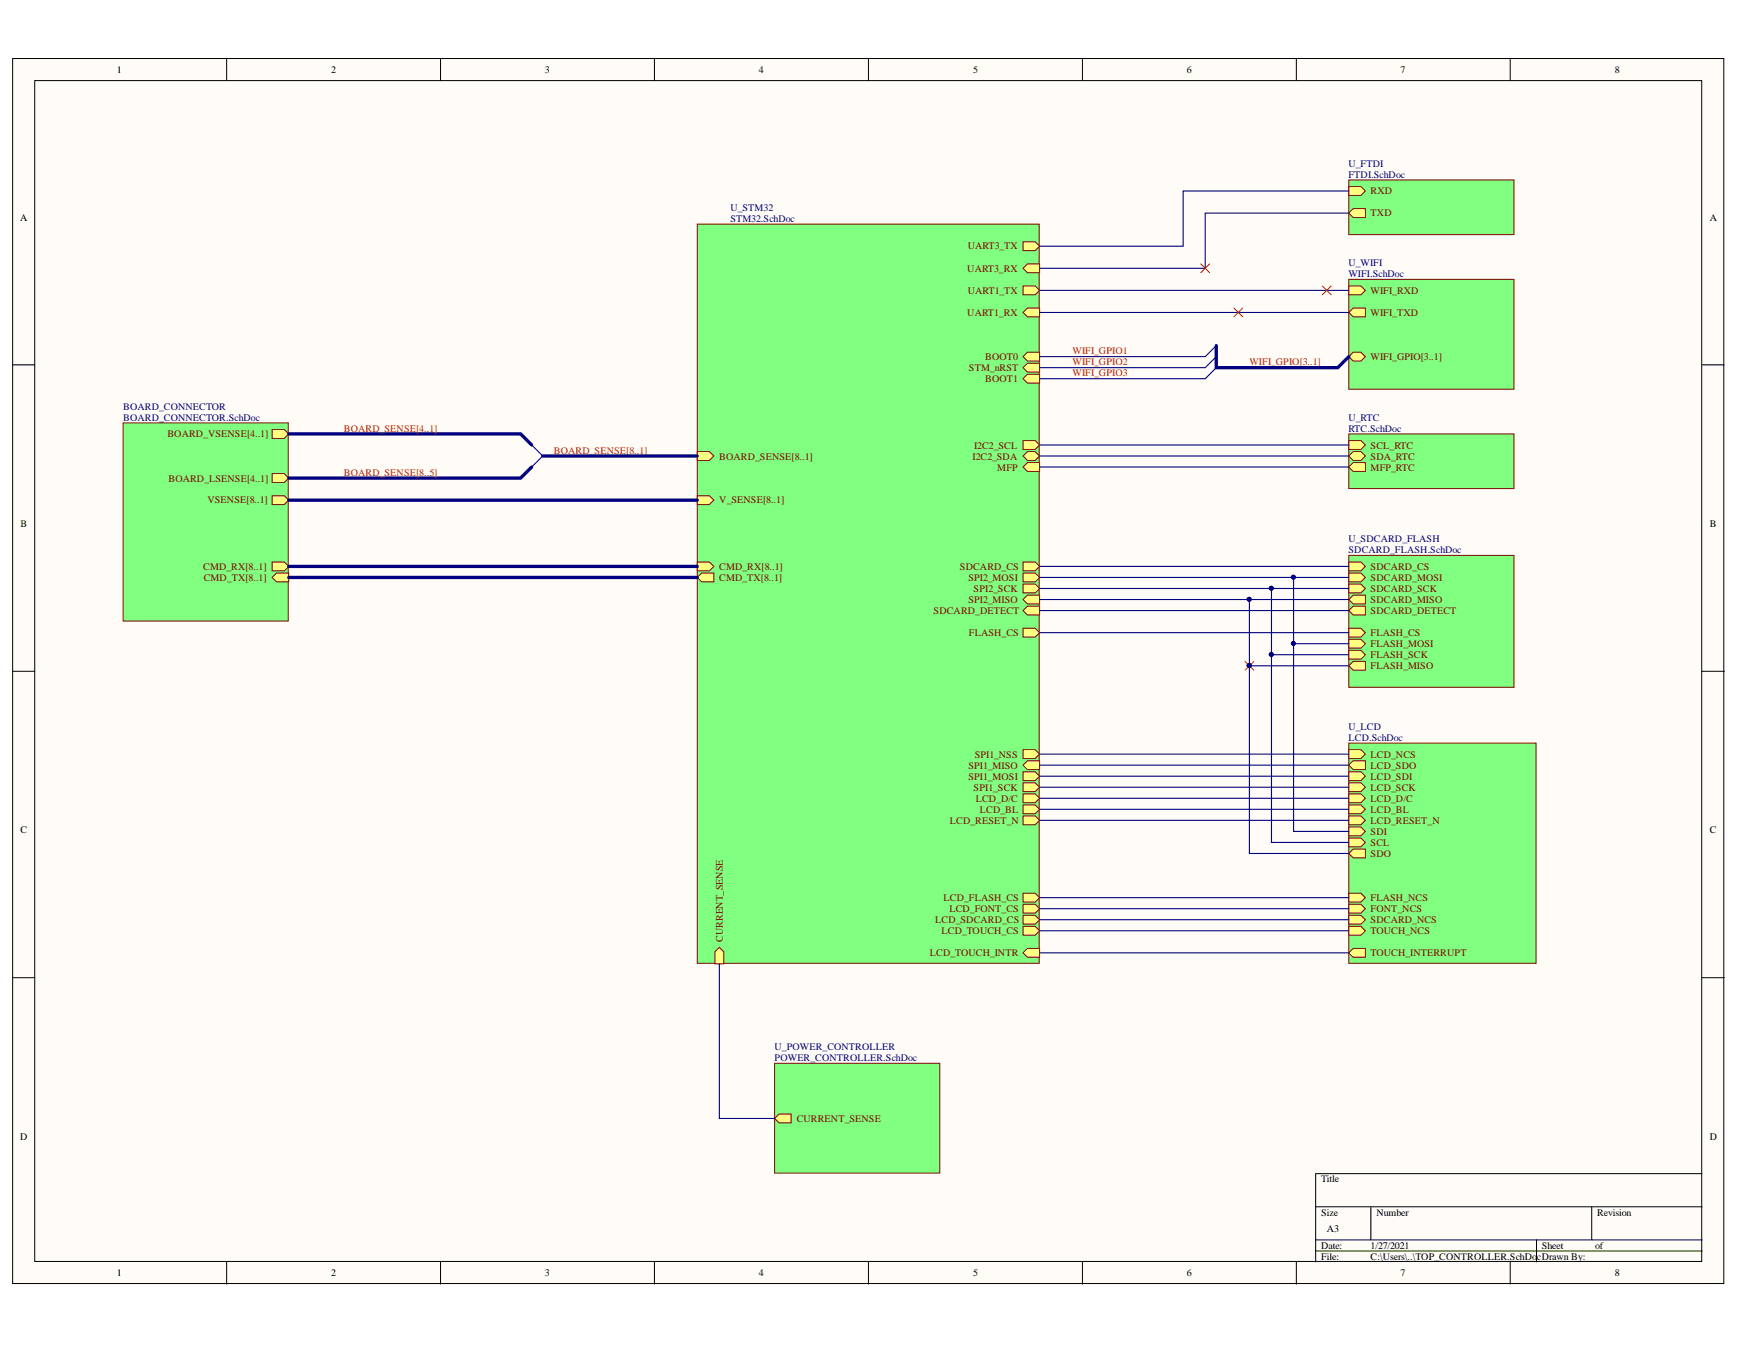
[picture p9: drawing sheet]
<svg xmlns="http://www.w3.org/2000/svg" width="279mm" height="216mm" viewBox="0 0 279 216" stroke-linecap="round" stroke-linejoin="round" font-family="sans-serif">
<defs><g id="words">
<g font-size="1.6">
<text x="18.8" y="11.7">1</text>
<text x="53.2" y="11.7">2</text>
<text x="87.5" y="11.7">3</text>
<text x="121.8" y="11.7">4</text>
<text x="156.3" y="11.7">5</text>
<text x="190.6" y="11.7">6</text>
<text x="224.9" y="11.7">7</text>
<text x="259.3" y="11.7">8</text>
<text x="3.2" y="35.4">A</text>
<text x="274.5" y="35.4">A</text>
<text x="3.3" y="84.6">B</text>
<text x="274.5" y="84.6">B</text>
<text x="3.3" y="133.8">C</text>
<text x="274.5" y="133.8">C</text>
<text x="3.2" y="183">D</text>
<text x="274.5" y="183">D</text>
<text x="212.1" y="189.8">Title</text>
<text x="212.1" y="195.1">Size</text>
<text x="213.1" y="197.8">A3</text>
<text x="221" y="195.1">Number</text>
<text x="256.4" y="195.1">Revision</text>
<text x="212.1" y="200.5">Date:</text>
<text x="212.1" y="202.2">File:</text>
<text x="220.1" y="200.5">1/27/2021</text>
<text x="220.1" y="202.2">C:\Users\..\TOP_CONTROLLER.SchDo</text>
<text x="246.8" y="202.2">cDrawn By:</text>
<text x="247.6" y="200.5">Sheet</text>
<text x="256.1" y="200.5">of</text>
<text x="18.8" y="204.9">1</text>
<text x="53.2" y="204.9">2</text>
<text x="87.5" y="204.9">3</text>
<text x="121.8" y="204.9">4</text>
<text x="156.3" y="204.9">5</text>
<text x="190.6" y="204.9">6</text>
<text x="224.9" y="204.9">7</text>
<text x="259.3" y="204.9">8</text>
</g>
<g font-size="1.6" fill="#000080">
<text x="216.5" y="26.8">U_FTDI</text>
<text x="216.5" y="28.6">FTDI.SchDoc</text>
<text x="117.3" y="33.9">U_STM32</text>
<text x="117.3" y="35.7">STM32.SchDoc</text>
<text x="216.5" y="42.8">U_WIFI</text>
<text x="216.5" y="44.5">WIFI.SchDoc</text>
<text x="19.8" y="65.7">BOARD_CONNECTOR</text>
<text x="19.8" y="67.5">BOARD_CONNECTOR.SchDoc</text>
<text x="216.5" y="67.5">U_RTC</text>
<text x="216.5" y="69.3">RTC.SchDoc</text>
<text x="216.5" y="87">U_SDCARD_FLASH</text>
<text x="216.5" y="88.8">SDCARD_FLASH.SchDoc</text>
<text x="216.5" y="117.1">U_LCD</text>
<text x="216.5" y="118.9">LCD.SchDoc</text>
<text x="124.4" y="168.6">U_POWER_CONTROLLER</text>
<text x="124.4" y="170.3">POWER_CONTROLLER.SchDoc</text>
</g>
<g font-size="1.6" fill="#800000">
<text x="220.1" y="34.7">TXD</text>
<text x="220.1" y="31.2">RXD</text>
<text x="155.4" y="40">UART3_TX</text>
<text x="155.3" y="43.6">UART3_RX</text>
<text x="155.4" y="47.1">UART1_TX</text>
<text x="220.1" y="47.1">WIFI_RXD</text>
<text x="155.3" y="50.7">UART1_RX</text>
<text x="220.1" y="50.7">WIFI_TXD</text>
<text x="155.6" y="59.6">STM_nRST</text>
<text x="158.2" y="57.8">BOOT0</text>
<text x="220.1" y="57.8">WIFI_GPIO[3..1]</text>
<text x="158.2" y="61.3">BOOT1</text>
<text x="26.9" y="70.2">BOARD_VSENSE[4..1]</text>
<text x="156.4" y="72">I2C2_SCL</text>
<text x="220.1" y="72">SCL_RTC</text>
<text x="27.1" y="77.3">BOARD_LSENSE[4..1]</text>
<text x="115.5" y="73.8">BOARD_SENSE[8..1]</text>
<text x="156.2" y="73.8">I2C2_SDA</text>
<text x="160.1" y="75.5">MFP</text>
<text x="220.1" y="73.8">SDA_RTC</text>
<text x="220.1" y="75.5">MFP_RTC</text>
<text x="33.3" y="80.8">VSENSE[8..1]</text>
<text x="115.5" y="80.8">V_SENSE[8..1]</text>
<text x="32.6" y="91.4">CMD_RX[8..1]</text>
<text x="32.7" y="93.2">CMD_TX[8..1]</text>
<text x="115.5" y="91.4">CMD_RX[8..1]</text>
<text x="115.5" y="93.2">CMD_TX[8..1]</text>
<text x="154.1" y="91.4">SDCARD_CS</text>
<text x="155.5" y="93.2">SPI2_MOSI</text>
<text x="156.3" y="95">SPI2_SCK</text>
<text x="220.1" y="91.4">SDCARD_CS</text>
<text x="220.1" y="93.2">SDCARD_MOSI</text>
<text x="220.1" y="95">SDCARD_SCK</text>
<text x="149.9" y="98.5">SDCARD_DETECT</text>
<text x="155.5" y="96.8">SPI2_MISO</text>
<text x="220.1" y="96.8">SDCARD_MISO</text>
<text x="220.1" y="98.5">SDCARD_DETECT</text>
<text x="155.6" y="102.1">FLASH_CS</text>
<text x="220.1" y="102.1">FLASH_CS</text>
<text x="220.1" y="107.4">FLASH_MISO</text>
<text x="220.1" y="105.6">FLASH_SCK</text>
<text x="220.1" y="103.9">FLASH_MOSI</text>
<text x="155.5" y="125.2">SPI1_MOSI</text>
<text x="155.5" y="123.4">SPI1_MISO</text>
<text x="156.5" y="121.6">SPI1_NSS</text>
<text x="220.1" y="125.2">LCD_SDI</text>
<text x="220.1" y="123.4">LCD_SDO</text>
<text x="220.1" y="121.6">LCD_NCS</text>
<text x="156.3" y="126.9">SPI1_SCK</text>
<text x="156.7" y="128.7">LCD_D/C</text>
<text x="157.4" y="130.5">LCD_BL</text>
<text x="220.1" y="126.9">LCD_SCK</text>
<text x="220.1" y="128.7">LCD_D/C</text>
<text x="220.1" y="130.5">LCD_BL</text>
<text x="152.5" y="132.3">LCD_RESET_N</text>
<text x="220.1" y="137.6">SDO</text>
<text x="220.1" y="135.8">SCL</text>
<text x="220.1" y="134">SDI</text>
<text x="220.1" y="132.3">LCD_RESET_N</text>
<text x="150.2" y="148.1">LCD_SDCARD_CS</text>
<text x="151.2" y="149.9">LCD_TOUCH_CS</text>
<text x="151.5" y="144.6">LCD_FLASH_CS</text>
<text x="152.4" y="146.4">LCD_FONT_CS</text>
<text x="220.1" y="144.6">FLASH_NCS</text>
<text x="220.1" y="146.4">FONT_NCS</text>
<text x="220.1" y="148.1">SDCARD_NCS</text>
<text x="220.1" y="149.9">TOUCH_NCS</text>
<text x="116.1" y="151.2" transform="rotate(-90 116.1 151.2)">CURRENT_SENSE</text>
<text x="149.3" y="153.5">LCD_TOUCH_INTR</text>
<text x="220.1" y="153.5">TOUCH_INTERRUPT</text>
<text x="127.9" y="180.1">CURRENT_SENSE</text>
</g>
<g font-size="1.6" fill="#f00">
<text x="172.2" y="56.9">WIFI_GPIO1</text>
<text x="172.2" y="58.6">WIFI_GPIO2</text>
<text x="200.6" y="58.6">WIFI_GPIO[3..1]</text>
<text x="172.2" y="60.4">WIFI_GPIO3</text>
<text x="55.2" y="69.3">BOARD_SENSE[4..1]</text>
<text x="55.2" y="76.4">BOARD_SENSE[8..5]</text>
<text x="88.9" y="72.8">BOARD_SENSE[8..1]</text>
</g>
</g></defs>
<g fill="#fffcf8" stroke="#000" stroke-width=".16">
<path d="M2 9.4h274.8v196.6h-274.8z"/>
<path d="M5.6 12.9h267.7v189.6h-267.7z"/>
</g>
<g fill="none" stroke="#000" stroke-width=".16">
<path d="M36.4 9.4v3.5M70.7 9.4v3.5M105.1 9.4v3.5M139.4 9.4v3.5M173.8 9.4v3.5M208.2 9.4v3.5M242.5 9.4v3.5M2 58.6h3.6M273.3 58.6h3.6M2 107.8h3.6M273.3 107.8h3.6M2 156.9h3.6"/>
<path d="M273.3 156.9h3.6M211.3 193.7h62M211.3 199h62M220.1 193.7v5.3M246.7 199v3.6M255.6 193.7v5.3M273.3 188.4h-62v14.2M36.4 202.6v3.5M70.7 202.6v3.5M105.1 202.6v3.5M139.4 202.6v3.5M173.8 202.6v3.5"/>
<path d="M208.2 202.6v3.5M211.3 200.8h62M242.5 202.6v3.5"/>
</g>
<path d="M216.6 69.7h26.5v8.7h-26.5z" fill="#80ff80" stroke="#800000" stroke-width=".16"/>
<path d="M216.6 70.7h1.9l.7 .7-.7 .7h-1.9z" fill-rule="evenodd" fill="#ffff80"/>
<path d="M216.6 70.7h1.9l.7 .7-.7 .7h-1.9z" fill="none" stroke="#800000" stroke-width=".16"/>
<path d="M216.6 73.2l.7-.7h1.2l.7 .7-.7 .7h-1.2z" fill-rule="evenodd" fill="#ffff80"/>
<path d="M216.6 73.2l.7-.7h1.2l.7 .7-.7 .7h-1.2z" fill="none" stroke="#800000" stroke-width=".16"/>
<path d="M216.6 75l.7-.7h1.9v1.4h-1.9z" fill-rule="evenodd" fill="#ffff80"/>
<path d="M216.6 75l.7-.7h1.9v1.4h-1.9z" fill="none" stroke="#800000" stroke-width=".16"/>
<path d="M216.6 28.9h26.5v8.8h-26.5z" fill="#80ff80" stroke="#800000" stroke-width=".16"/>
<path d="M216.6 34.2l.7-.7h1.9v1.4h-1.9z" fill-rule="evenodd" fill="#ffff80"/>
<path d="M216.6 34.2l.7-.7h1.9v1.4h-1.9z" fill="none" stroke="#800000" stroke-width=".16"/>
<path d="M216.6 30h1.9l.7 .7-.7 .7h-1.9z" fill-rule="evenodd" fill="#ffff80"/>
<path d="M216.6 30h1.9l.7 .7-.7 .7h-1.9z" fill="none" stroke="#800000" stroke-width=".16"/>
<path d="M216.6 44.8h26.5v17.7h-26.5z" fill="#80ff80" stroke="#800000" stroke-width=".16"/>
<path d="M216.6 45.9h1.9l.7 .7-.7 .7h-1.9z" fill-rule="evenodd" fill="#ffff80"/>
<path d="M216.6 45.9h1.9l.7 .7-.7 .7h-1.9z" fill="none" stroke="#800000" stroke-width=".16"/>
<path d="M216.6 50.2l.7-.8h1.9v1.5h-1.9z" fill-rule="evenodd" fill="#ffff80"/>
<path d="M216.6 50.2l.7-.8h1.9v1.5h-1.9z" fill="none" stroke="#800000" stroke-width=".16"/>
<path d="M216.6 57.2l.7-.7h1.2l.7 .7-.7 .8h-1.2z" fill-rule="evenodd" fill="#ffff80"/>
<path d="M216.6 57.2l.7-.7h1.2l.7 .7-.7 .8h-1.2z" fill="none" stroke="#800000" stroke-width=".16"/>
<path d="M112 36h54.9v118.6h-54.9z" fill="#80ff80" stroke="#800000" stroke-width=".16"/>
<path d="M164.3 120.3h1.9l.7 .7-.7 .8h-1.9z" fill-rule="evenodd" fill="#ffff80"/>
<path d="M164.3 120.3h1.9l.7 .7-.7 .8h-1.9z" fill="none" stroke="#800000" stroke-width=".16"/>
<path d="M164.3 123.9h1.9l.7 .7-.7 .7h-1.9z" fill-rule="evenodd" fill="#ffff80"/>
<path d="M164.3 123.9h1.9l.7 .7-.7 .7h-1.9z" fill="none" stroke="#800000" stroke-width=".16"/>
<path d="M164.3 122.8l.7-.7h1.9v1.4h-1.9z" fill-rule="evenodd" fill="#ffff80"/>
<path d="M164.3 122.8l.7-.7h1.9v1.4h-1.9z" fill="none" stroke="#800000" stroke-width=".16"/>
<path d="M164.3 125.7h1.9l.7 .7-.7 .7h-1.9z" fill-rule="evenodd" fill="#ffff80"/>
<path d="M164.3 125.7h1.9l.7 .7-.7 .7h-1.9z" fill="none" stroke="#800000" stroke-width=".16"/>
<path d="M164.3 92h1.9l.7 .7-.7 .7h-1.9z" fill-rule="evenodd" fill="#ffff80"/>
<path d="M164.3 92h1.9l.7 .7-.7 .7h-1.9z" fill="none" stroke="#800000" stroke-width=".16"/>
<path d="M164.3 96.2l.7-.7h1.9v1.4h-1.9z" fill-rule="evenodd" fill="#ffff80"/>
<path d="M164.3 96.2l.7-.7h1.9v1.4h-1.9z" fill="none" stroke="#800000" stroke-width=".16"/>
<path d="M164.3 93.8h1.9l.7 .7-.7 .7h-1.9z" fill-rule="evenodd" fill="#ffff80"/>
<path d="M164.3 93.8h1.9l.7 .7-.7 .7h-1.9z" fill="none" stroke="#800000" stroke-width=".16"/>
<path d="M164.3 70.7h1.9l.7 .7-.7 .7h-1.9z" fill-rule="evenodd" fill="#ffff80"/>
<path d="M164.3 70.7h1.9l.7 .7-.7 .7h-1.9z" fill="none" stroke="#800000" stroke-width=".16"/>
<path d="M164.3 73.2l.7-.7h1.2l.7 .7-.7 .7h-1.2z" fill-rule="evenodd" fill="#ffff80"/>
<path d="M164.3 73.2l.7-.7h1.2l.7 .7-.7 .7h-1.2z" fill="none" stroke="#800000" stroke-width=".16"/>
<path d="M164.3 45.9h1.9l.7 .7-.7 .7h-1.9z" fill-rule="evenodd" fill="#ffff80"/>
<path d="M164.3 45.9h1.9l.7 .7-.7 .7h-1.9z" fill="none" stroke="#800000" stroke-width=".16"/>
<path d="M164.3 50.2l.7-.8h1.9v1.5h-1.9z" fill-rule="evenodd" fill="#ffff80"/>
<path d="M164.3 50.2l.7-.8h1.9v1.5h-1.9z" fill="none" stroke="#800000" stroke-width=".16"/>
<path d="M164.3 43.1l.7-.7h1.9v1.4h-1.9z" fill-rule="evenodd" fill="#ffff80"/>
<path d="M164.3 43.1l.7-.7h1.9v1.4h-1.9z" fill="none" stroke="#800000" stroke-width=".16"/>
<path d="M164.3 38.8h1.9l.7 .7-.7 .7h-1.9z" fill-rule="evenodd" fill="#ffff80"/>
<path d="M164.3 38.8h1.9l.7 .7-.7 .7h-1.9z" fill="none" stroke="#800000" stroke-width=".16"/>
<path d="M164.3 59l.7-.7h1.9v1.4h-1.9z" fill-rule="evenodd" fill="#ffff80"/>
<path d="M164.3 59l.7-.7h1.9v1.4h-1.9z" fill="none" stroke="#800000" stroke-width=".16"/>
<path d="M164.3 57.2l.7-.7h1.9v1.5h-1.9z" fill-rule="evenodd" fill="#ffff80"/>
<path d="M164.3 57.2l.7-.7h1.9v1.5h-1.9z" fill="none" stroke="#800000" stroke-width=".16"/>
<path d="M164.3 60.8l.7-.7h1.9v1.4h-1.9z" fill-rule="evenodd" fill="#ffff80"/>
<path d="M164.3 60.8l.7-.7h1.9v1.4h-1.9z" fill="none" stroke="#800000" stroke-width=".16"/>
<path d="M164.3 75l.7-.7h1.9v1.4h-1.9z" fill-rule="evenodd" fill="#ffff80"/>
<path d="M164.3 75l.7-.7h1.9v1.4h-1.9z" fill="none" stroke="#800000" stroke-width=".16"/>
<path d="M164.3 100.8h1.9l.7 .8-.7 .7h-1.9z" fill-rule="evenodd" fill="#ffff80"/>
<path d="M164.3 100.8h1.9l.7 .8-.7 .7h-1.9z" fill="none" stroke="#800000" stroke-width=".16"/>
<path d="M164.3 90.2h1.9l.7 .7-.7 .7h-1.9z" fill-rule="evenodd" fill="#ffff80"/>
<path d="M164.3 90.2h1.9l.7 .7-.7 .7h-1.9z" fill="none" stroke="#800000" stroke-width=".16"/>
<path d="M164.3 127.4h1.9l.7 .7-.7 .7h-1.9z" fill-rule="evenodd" fill="#ffff80"/>
<path d="M164.3 127.4h1.9l.7 .7-.7 .7h-1.9z" fill="none" stroke="#800000" stroke-width=".16"/>
<path d="M164.3 153l.7-.8h1.9v1.5h-1.9z" fill-rule="evenodd" fill="#ffff80"/>
<path d="M164.3 153l.7-.8h1.9v1.5h-1.9z" fill="none" stroke="#800000" stroke-width=".16"/>
<path d="M164.3 148.7h1.9l.7 .7-.7 .7h-1.9z" fill-rule="evenodd" fill="#ffff80"/>
<path d="M164.3 148.7h1.9l.7 .7-.7 .7h-1.9z" fill="none" stroke="#800000" stroke-width=".16"/>
<path d="M164.3 145.2h1.9l.7 .7-.7 .7h-1.9z" fill-rule="evenodd" fill="#ffff80"/>
<path d="M164.3 145.2h1.9l.7 .7-.7 .7h-1.9z" fill="none" stroke="#800000" stroke-width=".16"/>
<path d="M164.3 143.4h1.9l.7 .7-.7 .7h-1.9z" fill-rule="evenodd" fill="#ffff80"/>
<path d="M164.3 143.4h1.9l.7 .7-.7 .7h-1.9z" fill="none" stroke="#800000" stroke-width=".16"/>
<path d="M164.3 146.9h1.9l.7 .7-.7 .7h-1.9z" fill-rule="evenodd" fill="#ffff80"/>
<path d="M164.3 146.9h1.9l.7 .7-.7 .7h-1.9z" fill="none" stroke="#800000" stroke-width=".16"/>
<path d="M164.3 129.2h1.9l.7 .7-.7 .7h-1.9z" fill-rule="evenodd" fill="#ffff80"/>
<path d="M164.3 129.2h1.9l.7 .7-.7 .7h-1.9z" fill="none" stroke="#800000" stroke-width=".16"/>
<path d="M164.3 131h1.9l.7 .7-.7 .7h-1.9z" fill-rule="evenodd" fill="#ffff80"/>
<path d="M164.3 131h1.9l.7 .7-.7 .7h-1.9z" fill="none" stroke="#800000" stroke-width=".16"/>
<path d="M112 90.2h1.9l.7 .7-.7 .7h-1.9z" fill-rule="evenodd" fill="#ffff80"/>
<path d="M112 90.2h1.9l.7 .7-.7 .7h-1.9z" fill="none" stroke="#800000" stroke-width=".16"/>
<path d="M112 92.7l.7-.7h1.9v1.4h-1.9z" fill-rule="evenodd" fill="#ffff80"/>
<path d="M112 92.7l.7-.7h1.9v1.4h-1.9z" fill="none" stroke="#800000" stroke-width=".16"/>
<path d="M112 72.5h1.9l.7 .7-.7 .7h-1.9z" fill-rule="evenodd" fill="#ffff80"/>
<path d="M112 72.5h1.9l.7 .7-.7 .7h-1.9z" fill="none" stroke="#800000" stroke-width=".16"/>
<path d="M112 79.6h1.9l.7 .7-.7 .7h-1.9z" fill-rule="evenodd" fill="#ffff80"/>
<path d="M112 79.6h1.9l.7 .7-.7 .7h-1.9z" fill="none" stroke="#800000" stroke-width=".16"/>
<path d="M164.3 98l.7-.7h1.9v1.4h-1.9z" fill-rule="evenodd" fill="#ffff80"/>
<path d="M164.3 98l.7-.7h1.9v1.4h-1.9z" fill="none" stroke="#800000" stroke-width=".16"/>
<path d="M114.8 152.8l.7-.7 .7 .7v1.9h-1.4z" fill-rule="evenodd" fill="#ffff80"/>
<path d="M114.8 152.8l.7-.7 .7 .7v1.9h-1.4z" fill="none" stroke="#800000" stroke-width=".16"/>
<path d="M216.6 89.1h26.5v21.2h-26.5z" fill="#80ff80" stroke="#800000" stroke-width=".16"/>
<path d="M216.6 90.2h1.9l.7 .7-.7 .7h-1.9z" fill-rule="evenodd" fill="#ffff80"/>
<path d="M216.6 90.2h1.9l.7 .7-.7 .7h-1.9z" fill="none" stroke="#800000" stroke-width=".16"/>
<path d="M216.6 92h1.9l.7 .7-.7 .7h-1.9z" fill-rule="evenodd" fill="#ffff80"/>
<path d="M216.6 92h1.9l.7 .7-.7 .7h-1.9z" fill="none" stroke="#800000" stroke-width=".16"/>
<path d="M216.6 93.8h1.9l.7 .7-.7 .7h-1.9z" fill-rule="evenodd" fill="#ffff80"/>
<path d="M216.6 93.8h1.9l.7 .7-.7 .7h-1.9z" fill="none" stroke="#800000" stroke-width=".16"/>
<path d="M216.6 96.2l.7-.7h1.9v1.4h-1.9z" fill-rule="evenodd" fill="#ffff80"/>
<path d="M216.6 96.2l.7-.7h1.9v1.4h-1.9z" fill="none" stroke="#800000" stroke-width=".16"/>
<path d="M216.6 100.8h1.9l.7 .8-.7 .7h-1.9z" fill-rule="evenodd" fill="#ffff80"/>
<path d="M216.6 100.8h1.9l.7 .8-.7 .7h-1.9z" fill="none" stroke="#800000" stroke-width=".16"/>
<path d="M216.6 106.9l.7-.7h1.9v1.4h-1.9z" fill-rule="evenodd" fill="#ffff80"/>
<path d="M216.6 106.9l.7-.7h1.9v1.4h-1.9z" fill="none" stroke="#800000" stroke-width=".16"/>
<path d="M216.6 104.4h1.9l.7 .7-.7 .7h-1.9z" fill-rule="evenodd" fill="#ffff80"/>
<path d="M216.6 104.4h1.9l.7 .7-.7 .7h-1.9z" fill="none" stroke="#800000" stroke-width=".16"/>
<path d="M216.6 102.6h1.9l.7 .7-.7 .7h-1.9z" fill-rule="evenodd" fill="#ffff80"/>
<path d="M216.6 102.6h1.9l.7 .7-.7 .7h-1.9z" fill="none" stroke="#800000" stroke-width=".16"/>
<path d="M216.6 98l.7-.7h1.9v1.4h-1.9z" fill-rule="evenodd" fill="#ffff80"/>
<path d="M216.6 98l.7-.7h1.9v1.4h-1.9z" fill="none" stroke="#800000" stroke-width=".16"/>
<path d="M195.3 55.5l-1.8 1.7M195.3 57.2l-1.8 1.8M195.3 59l-1.8 1.8" fill="none" stroke="#000080" stroke-width=".18"/>
<path d="M216.6 119.3h30.1v35.3h-30.1z" fill="#80ff80" stroke="#800000" stroke-width=".16"/>
<path d="M216.6 153l.7-.8h1.9v1.5h-1.9z" fill-rule="evenodd" fill="#ffff80"/>
<path d="M216.6 153l.7-.8h1.9v1.5h-1.9z" fill="none" stroke="#800000" stroke-width=".16"/>
<path d="M216.6 137l.7-.7h1.9v1.4h-1.9z" fill-rule="evenodd" fill="#ffff80"/>
<path d="M216.6 137l.7-.7h1.9v1.4h-1.9z" fill="none" stroke="#800000" stroke-width=".16"/>
<path d="M216.6 134.5h1.9l.7 .7-.7 .7h-1.9z" fill-rule="evenodd" fill="#ffff80"/>
<path d="M216.6 134.5h1.9l.7 .7-.7 .7h-1.9z" fill="none" stroke="#800000" stroke-width=".16"/>
<path d="M216.6 132.7h1.9l.7 .8-.7 .7h-1.9z" fill-rule="evenodd" fill="#ffff80"/>
<path d="M216.6 132.7h1.9l.7 .8-.7 .7h-1.9z" fill="none" stroke="#800000" stroke-width=".16"/>
<path d="M216.6 143.4h1.9l.7 .7-.7 .7h-1.9z" fill-rule="evenodd" fill="#ffff80"/>
<path d="M216.6 143.4h1.9l.7 .7-.7 .7h-1.9z" fill="none" stroke="#800000" stroke-width=".16"/>
<path d="M216.6 145.2h1.9l.7 .7-.7 .7h-1.9z" fill-rule="evenodd" fill="#ffff80"/>
<path d="M216.6 145.2h1.9l.7 .7-.7 .7h-1.9z" fill="none" stroke="#800000" stroke-width=".16"/>
<path d="M216.6 146.9h1.9l.7 .7-.7 .7h-1.9z" fill-rule="evenodd" fill="#ffff80"/>
<path d="M216.6 146.9h1.9l.7 .7-.7 .7h-1.9z" fill="none" stroke="#800000" stroke-width=".16"/>
<path d="M216.6 148.7h1.9l.7 .7-.7 .7h-1.9z" fill-rule="evenodd" fill="#ffff80"/>
<path d="M216.6 148.7h1.9l.7 .7-.7 .7h-1.9z" fill="none" stroke="#800000" stroke-width=".16"/>
<path d="M216.6 125.7h1.9l.7 .7-.7 .7h-1.9z" fill-rule="evenodd" fill="#ffff80"/>
<path d="M216.6 125.7h1.9l.7 .7-.7 .7h-1.9z" fill="none" stroke="#800000" stroke-width=".16"/>
<path d="M216.6 123.9h1.9l.7 .7-.7 .7h-1.9z" fill-rule="evenodd" fill="#ffff80"/>
<path d="M216.6 123.9h1.9l.7 .7-.7 .7h-1.9z" fill="none" stroke="#800000" stroke-width=".16"/>
<path d="M216.6 122.8l.7-.7h1.9v1.4h-1.9z" fill-rule="evenodd" fill="#ffff80"/>
<path d="M216.6 122.8l.7-.7h1.9v1.4h-1.9z" fill="none" stroke="#800000" stroke-width=".16"/>
<path d="M216.6 120.3h1.9l.7 .7-.7 .8h-1.9z" fill-rule="evenodd" fill="#ffff80"/>
<path d="M216.6 120.3h1.9l.7 .7-.7 .8h-1.9z" fill="none" stroke="#800000" stroke-width=".16"/>
<path d="M216.6 127.4h1.9l.7 .7-.7 .7h-1.9z" fill-rule="evenodd" fill="#ffff80"/>
<path d="M216.6 127.4h1.9l.7 .7-.7 .7h-1.9z" fill="none" stroke="#800000" stroke-width=".16"/>
<path d="M216.6 129.2h1.9l.7 .7-.7 .7h-1.9z" fill-rule="evenodd" fill="#ffff80"/>
<path d="M216.6 129.2h1.9l.7 .7-.7 .7h-1.9z" fill="none" stroke="#800000" stroke-width=".16"/>
<path d="M216.6 131h1.9l.7 .7-.7 .7h-1.9z" fill-rule="evenodd" fill="#ffff80"/>
<path d="M216.6 131h1.9l.7 .7-.7 .7h-1.9z" fill="none" stroke="#800000" stroke-width=".16"/>
<path d="M19.8 67.9h26.5v31.8h-26.5z" fill="#80ff80" stroke="#800000" stroke-width=".16"/>
<path d="M43.7 68.9h1.9l.8 .8-.8 .7h-1.9z" fill-rule="evenodd" fill="#ffff80"/>
<path d="M43.7 68.9h1.9l.8 .8-.8 .7h-1.9z" fill="none" stroke="#800000" stroke-width=".16"/>
<path d="M43.7 76h1.9l.8 .7-.8 .8h-1.9z" fill-rule="evenodd" fill="#ffff80"/>
<path d="M43.7 76h1.9l.8 .7-.8 .8h-1.9z" fill="none" stroke="#800000" stroke-width=".16"/>
<path d="M43.7 90.2h1.9l.8 .7-.8 .7h-1.9z" fill-rule="evenodd" fill="#ffff80"/>
<path d="M43.7 90.2h1.9l.8 .7-.8 .7h-1.9z" fill="none" stroke="#800000" stroke-width=".16"/>
<path d="M43.7 92.7l.7-.7h2v1.4h-2z" fill-rule="evenodd" fill="#ffff80"/>
<path d="M43.7 92.7l.7-.7h2v1.4h-2z" fill="none" stroke="#800000" stroke-width=".16"/>
<path d="M43.7 79.6h1.9l.8 .7-.8 .7h-1.9z" fill-rule="evenodd" fill="#ffff80"/>
<path d="M43.7 79.6h1.9l.8 .7-.8 .7h-1.9z" fill="none" stroke="#800000" stroke-width=".16"/>
<path d="M124.4 170.7h26.5v17.6h-26.5z" fill="#80ff80" stroke="#800000" stroke-width=".16"/>
<path d="M124.4 179.5l.7-.7h1.9v1.4h-1.9z" fill-rule="evenodd" fill="#ffff80"/>
<path d="M124.4 179.5l.7-.7h1.9v1.4h-1.9z" fill="none" stroke="#800000" stroke-width=".16"/>
<g fill="none" stroke="#000080" stroke-width=".18">
<path d="M216.6 30.7h-26.6v8.8h-23.1M216.6 34.2h-23.1v8.9h-26.6M166.9 50.2h49.7M166.9 46.6h49.7M166.9 59h26.6M166.9 57.2h26.6M85.4 71.4l1.7 1.8-1.7 1.8M166.9 71.4h49.7M166.9 73.2h49.7M166.9 75h49.7M166.9 60.8h26.6M166.9 92.7h49.7"/>
<path d="M166.9 96.2h49.7M166.9 94.5h49.7M166.9 90.9h49.7M166.9 98h49.7M200.6 96.2v10.7h16M204.2 94.5v10.6h12.4M207.7 92.7v10.6h8.9M166.9 101.6h49.7M200.6 106.9v30.1h16M204.2 105.1v30.1h12.4M207.7 103.3v30.2h8.9M166.9 121h49.7"/>
<path d="M166.9 122.8h49.7M166.9 124.6h49.7M166.9 126.4h49.7M166.9 128.1h49.7M166.9 129.9h49.7M166.9 131.7h49.7M115.5 154.7v24.8h8.9M166.9 144.1h49.7M166.9 145.9h49.7M166.9 147.6h49.7M166.9 149.4h49.7M166.9 153h49.7"/>
</g>
<g fill="#000080" stroke="#000080" stroke-width=".16">
<circle cx="207.7" cy="92.6" r=".31"/>
<circle cx="200.6" cy="96.2" r=".31"/>
<circle cx="207.7" cy="103.3" r=".31"/>
<circle cx="200.6" cy="106.8" r=".31"/>
<circle cx="204.1" cy="105.1" r=".31"/>
<circle cx="204.1" cy="94.4" r=".31"/>
</g>
<path d="M195.3 55.5v3.5h19.5l1.8-1.8M46.4 69.7h37.2l1.8 1.7M85.4 75l-1.8 1.7h-37.2M87.1 73.2h24.9M46.4 90.9h65.6M46.4 92.7h65.6M46.4 80.3h65.6" fill="none" stroke="#000080" stroke-width=".53"/>
<path d="M192.8 42.4l1.4 1.4M194.2 42.4l-1.4 1.4M198.1 49.4l1.5 1.5M199.6 49.4l-1.5 1.5M212.3 45.9l1.4 1.4M213.7 45.9l-1.4 1.4M199.9 106.2l1.4 1.4M201.3 106.2l-1.4 1.4" fill="none" stroke="#f00" stroke-width=".16"/>
<use href="#words"/>
</svg>
